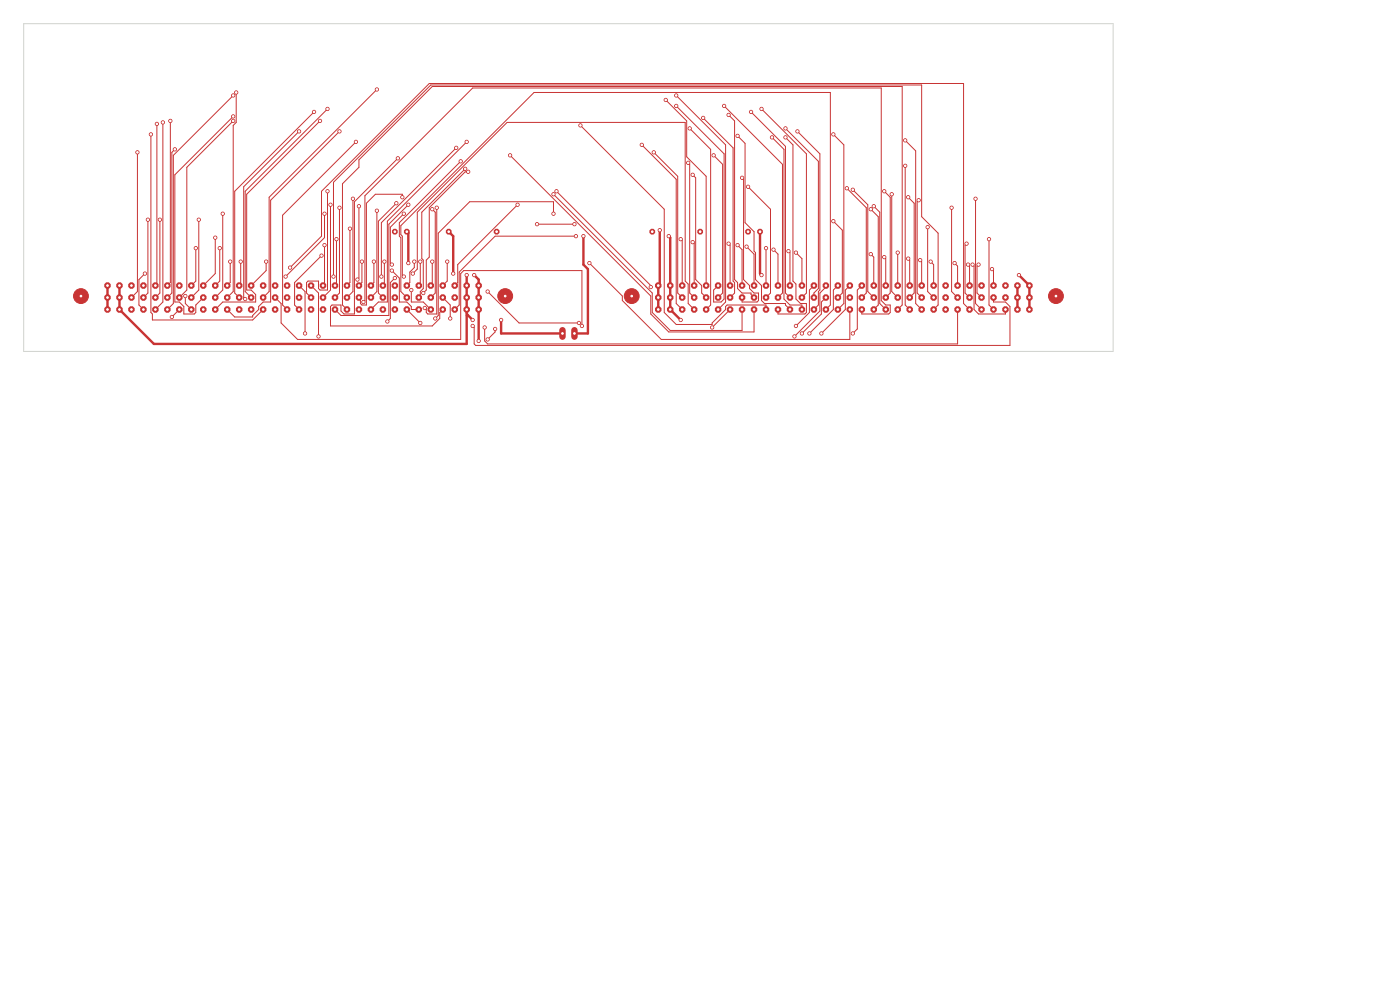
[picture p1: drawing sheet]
<svg xmlns="http://www.w3.org/2000/svg" width="297mm" height="210mm" viewBox="0 0 297 210" stroke-linecap="round" stroke-linejoin="round" font-family="sans-serif">
<g fill="#c83434">
<circle cx="83.8" cy="49.1" r=".66"/>
<circle cx="86.3" cy="49.1" r=".66"/>
</g>
<g fill="#c83434" stroke="#c83434" stroke-width=".21">
<circle cx="107.2" cy="62.8" r="1.57"/>
<circle cx="17.2" cy="62.8" r="1.57"/>
</g>
<g fill="#c83434">
<circle cx="101.5" cy="60.6" r=".74"/>
<circle cx="99" cy="60.6" r=".74"/>
<circle cx="96.5" cy="60.6" r=".74"/>
<circle cx="93.9" cy="60.6" r=".74"/>
<circle cx="91.4" cy="60.6" r=".74"/>
<circle cx="88.8" cy="60.6" r=".74"/>
<circle cx="86.3" cy="60.6" r=".74"/>
<circle cx="83.8" cy="60.6" r=".74"/>
<circle cx="81.2" cy="60.6" r=".74"/>
<circle cx="78.7" cy="60.6" r=".74"/>
<circle cx="76.1" cy="60.6" r=".74"/>
<circle cx="73.6" cy="60.6" r=".74"/>
<circle cx="71.1" cy="60.6" r=".74"/>
<circle cx="68.5" cy="60.6" r=".74"/>
<circle cx="66" cy="60.6" r=".74"/>
<circle cx="63.4" cy="60.6" r=".74"/>
<circle cx="60.9" cy="60.6" r=".74"/>
<circle cx="58.4" cy="60.6" r=".74"/>
<circle cx="55.8" cy="60.6" r=".74"/>
<circle cx="53.3" cy="60.6" r=".74"/>
<circle cx="50.7" cy="60.6" r=".74"/>
<circle cx="48.2" cy="60.6" r=".74"/>
<circle cx="45.7" cy="60.6" r=".74"/>
<circle cx="43.1" cy="60.6" r=".74"/>
<circle cx="40.6" cy="60.6" r=".74"/>
<circle cx="38" cy="60.6" r=".74"/>
<circle cx="35.5" cy="60.6" r=".74"/>
<circle cx="33" cy="60.6" r=".74"/>
<circle cx="30.4" cy="60.6" r=".74"/>
<circle cx="27.9" cy="60.6" r=".74"/>
<circle cx="25.3" cy="60.6" r=".74"/>
<circle cx="22.8" cy="60.6" r=".74"/>
<circle cx="101.5" cy="63.1" r=".74"/>
<circle cx="99" cy="63.1" r=".74"/>
<circle cx="96.5" cy="63.1" r=".74"/>
<circle cx="93.9" cy="63.1" r=".74"/>
<circle cx="91.4" cy="63.1" r=".74"/>
<circle cx="88.8" cy="63.1" r=".74"/>
<circle cx="86.3" cy="63.1" r=".74"/>
<circle cx="83.8" cy="63.1" r=".74"/>
<circle cx="81.2" cy="63.1" r=".74"/>
<circle cx="78.7" cy="63.1" r=".74"/>
<circle cx="76.1" cy="63.1" r=".74"/>
<circle cx="73.6" cy="63.1" r=".74"/>
<circle cx="71.1" cy="63.1" r=".74"/>
<circle cx="68.5" cy="63.1" r=".74"/>
<circle cx="66" cy="63.1" r=".74"/>
<circle cx="63.4" cy="63.1" r=".74"/>
<circle cx="60.9" cy="63.1" r=".74"/>
<circle cx="58.4" cy="63.1" r=".74"/>
<circle cx="55.8" cy="63.1" r=".74"/>
<circle cx="53.3" cy="63.1" r=".74"/>
<circle cx="50.7" cy="63.1" r=".74"/>
<circle cx="48.2" cy="63.1" r=".74"/>
<circle cx="45.7" cy="63.1" r=".74"/>
<circle cx="43.1" cy="63.1" r=".74"/>
<circle cx="40.6" cy="63.1" r=".74"/>
<circle cx="38" cy="63.1" r=".74"/>
<circle cx="35.5" cy="63.1" r=".74"/>
<circle cx="33" cy="63.1" r=".74"/>
<circle cx="30.4" cy="63.1" r=".74"/>
<circle cx="27.9" cy="63.1" r=".74"/>
<circle cx="25.3" cy="63.1" r=".74"/>
<circle cx="22.8" cy="63.1" r=".74"/>
<circle cx="101.5" cy="65.7" r=".74"/>
<circle cx="99" cy="65.7" r=".74"/>
<circle cx="96.5" cy="65.7" r=".74"/>
<circle cx="93.9" cy="65.7" r=".74"/>
<circle cx="91.4" cy="65.7" r=".74"/>
<circle cx="88.8" cy="65.7" r=".74"/>
<circle cx="86.3" cy="65.7" r=".74"/>
<circle cx="83.8" cy="65.7" r=".74"/>
<circle cx="81.2" cy="65.7" r=".74"/>
<circle cx="78.7" cy="65.7" r=".74"/>
<circle cx="76.1" cy="65.7" r=".74"/>
<circle cx="73.6" cy="65.7" r=".74"/>
<circle cx="71.1" cy="65.7" r=".74"/>
<circle cx="68.5" cy="65.7" r=".74"/>
<circle cx="66" cy="65.7" r=".74"/>
<circle cx="63.4" cy="65.7" r=".74"/>
<circle cx="60.9" cy="65.7" r=".74"/>
<circle cx="58.4" cy="65.7" r=".74"/>
<circle cx="55.8" cy="65.7" r=".74"/>
<circle cx="53.3" cy="65.7" r=".74"/>
<circle cx="50.7" cy="65.7" r=".74"/>
<circle cx="48.2" cy="65.7" r=".74"/>
<circle cx="45.7" cy="65.7" r=".74"/>
<circle cx="43.1" cy="65.7" r=".74"/>
<circle cx="40.6" cy="65.7" r=".74"/>
<circle cx="38" cy="65.7" r=".74"/>
<circle cx="35.5" cy="65.7" r=".74"/>
<circle cx="33" cy="65.7" r=".74"/>
<circle cx="30.4" cy="65.7" r=".74"/>
<circle cx="27.9" cy="65.7" r=".74"/>
<circle cx="25.3" cy="65.7" r=".74"/>
<circle cx="22.8" cy="65.7" r=".74"/>
<circle cx="148.5" cy="49.1" r=".66"/>
<circle cx="138.4" cy="49.1" r=".66"/>
</g>
<path d="M119.3 70v1.4M121.9 70v1.4" fill="none" stroke="#c83434" stroke-width="1.4"/>
<g fill="#c83434">
<circle cx="105.4" cy="49.1" r=".66"/>
<circle cx="95.2" cy="49.1" r=".66"/>
</g>
<g fill="#c83434" stroke="#c83434" stroke-width=".21">
<circle cx="224" cy="62.8" r="1.57"/>
<circle cx="134" cy="62.8" r="1.57"/>
</g>
<g fill="#c83434">
<circle cx="218.4" cy="60.6" r=".74"/>
<circle cx="215.8" cy="60.6" r=".74"/>
<circle cx="213.3" cy="60.6" r=".74"/>
<circle cx="210.8" cy="60.6" r=".74"/>
<circle cx="208.2" cy="60.6" r=".74"/>
<circle cx="205.7" cy="60.6" r=".74"/>
<circle cx="203.1" cy="60.6" r=".74"/>
<circle cx="200.6" cy="60.6" r=".74"/>
<circle cx="198.1" cy="60.6" r=".74"/>
<circle cx="195.5" cy="60.6" r=".74"/>
<circle cx="193" cy="60.6" r=".74"/>
<circle cx="190.4" cy="60.6" r=".74"/>
<circle cx="187.9" cy="60.6" r=".74"/>
<circle cx="185.4" cy="60.6" r=".74"/>
<circle cx="182.8" cy="60.6" r=".74"/>
<circle cx="180.3" cy="60.6" r=".74"/>
<circle cx="177.7" cy="60.6" r=".74"/>
<circle cx="175.2" cy="60.6" r=".74"/>
<circle cx="172.7" cy="60.6" r=".74"/>
<circle cx="170.1" cy="60.6" r=".74"/>
<circle cx="167.6" cy="60.6" r=".74"/>
<circle cx="165" cy="60.6" r=".74"/>
<circle cx="162.5" cy="60.6" r=".74"/>
<circle cx="160" cy="60.6" r=".74"/>
<circle cx="157.4" cy="60.6" r=".74"/>
<circle cx="154.9" cy="60.6" r=".74"/>
<circle cx="152.3" cy="60.6" r=".74"/>
<circle cx="149.8" cy="60.6" r=".74"/>
<circle cx="147.3" cy="60.6" r=".74"/>
<circle cx="144.7" cy="60.6" r=".74"/>
<circle cx="142.2" cy="60.6" r=".74"/>
<circle cx="139.6" cy="60.6" r=".74"/>
<circle cx="218.4" cy="63.1" r=".74"/>
<circle cx="215.8" cy="63.1" r=".74"/>
<circle cx="213.3" cy="63.1" r=".74"/>
<circle cx="210.8" cy="63.1" r=".74"/>
<circle cx="208.2" cy="63.1" r=".74"/>
<circle cx="205.7" cy="63.1" r=".74"/>
<circle cx="203.1" cy="63.1" r=".74"/>
<circle cx="200.6" cy="63.1" r=".74"/>
<circle cx="198.1" cy="63.1" r=".74"/>
<circle cx="195.5" cy="63.1" r=".74"/>
<circle cx="193" cy="63.1" r=".74"/>
<circle cx="190.4" cy="63.1" r=".74"/>
<circle cx="187.9" cy="63.1" r=".74"/>
<circle cx="185.4" cy="63.1" r=".74"/>
<circle cx="182.8" cy="63.1" r=".74"/>
<circle cx="180.3" cy="63.1" r=".74"/>
<circle cx="177.7" cy="63.1" r=".74"/>
<circle cx="175.2" cy="63.1" r=".74"/>
<circle cx="172.7" cy="63.1" r=".74"/>
<circle cx="170.1" cy="63.1" r=".74"/>
<circle cx="167.6" cy="63.1" r=".74"/>
<circle cx="165" cy="63.1" r=".74"/>
<circle cx="162.5" cy="63.1" r=".74"/>
<circle cx="160" cy="63.1" r=".74"/>
<circle cx="157.4" cy="63.1" r=".74"/>
<circle cx="154.9" cy="63.1" r=".74"/>
<circle cx="152.3" cy="63.1" r=".74"/>
<circle cx="149.8" cy="63.1" r=".74"/>
<circle cx="147.3" cy="63.1" r=".74"/>
<circle cx="144.7" cy="63.1" r=".74"/>
<circle cx="142.2" cy="63.1" r=".74"/>
<circle cx="139.6" cy="63.1" r=".74"/>
<circle cx="218.4" cy="65.7" r=".74"/>
<circle cx="215.8" cy="65.7" r=".74"/>
<circle cx="213.3" cy="65.7" r=".74"/>
<circle cx="210.8" cy="65.7" r=".74"/>
<circle cx="208.2" cy="65.7" r=".74"/>
<circle cx="205.7" cy="65.7" r=".74"/>
<circle cx="203.1" cy="65.7" r=".74"/>
<circle cx="200.6" cy="65.7" r=".74"/>
<circle cx="198.1" cy="65.7" r=".74"/>
<circle cx="195.5" cy="65.7" r=".74"/>
<circle cx="193" cy="65.7" r=".74"/>
<circle cx="190.4" cy="65.7" r=".74"/>
<circle cx="187.9" cy="65.7" r=".74"/>
<circle cx="185.4" cy="65.7" r=".74"/>
<circle cx="182.8" cy="65.7" r=".74"/>
<circle cx="180.3" cy="65.7" r=".74"/>
<circle cx="177.7" cy="65.7" r=".74"/>
<circle cx="175.2" cy="65.7" r=".74"/>
<circle cx="172.7" cy="65.7" r=".74"/>
<circle cx="170.1" cy="65.7" r=".74"/>
<circle cx="167.6" cy="65.7" r=".74"/>
<circle cx="165" cy="65.7" r=".74"/>
<circle cx="162.5" cy="65.7" r=".74"/>
<circle cx="160" cy="65.7" r=".74"/>
<circle cx="157.4" cy="65.7" r=".74"/>
<circle cx="154.9" cy="65.7" r=".74"/>
<circle cx="152.3" cy="65.7" r=".74"/>
<circle cx="149.8" cy="65.7" r=".74"/>
<circle cx="147.3" cy="65.7" r=".74"/>
<circle cx="144.7" cy="65.7" r=".74"/>
<circle cx="142.2" cy="65.7" r=".74"/>
<circle cx="139.6" cy="65.7" r=".74"/>
<circle cx="158.7" cy="49.1" r=".66"/>
<circle cx="161.2" cy="49.1" r=".66"/>
</g>
<g fill="#c83434" stroke="#c83434" stroke-width=".21">
<circle cx="161.6" cy="58.4" r=".34"/>
<circle cx="216.2" cy="58.4" r=".34"/>
<circle cx="140" cy="48.8" r=".34"/>
<circle cx="86.6" cy="55.8" r=".34"/>
<circle cx="100.6" cy="58.4" r=".34"/>
<circle cx="101.5" cy="72.3" r=".34"/>
<circle cx="109.8" cy="43.4" r=".34"/>
<circle cx="210.4" cy="57.1" r=".34"/>
<circle cx="94.9" cy="55.5" r=".34"/>
<circle cx="91.7" cy="55.5" r=".34"/>
<circle cx="205.4" cy="56.1" r=".34"/>
<circle cx="89.2" cy="55.5" r=".34"/>
<circle cx="87.9" cy="55.5" r=".34"/>
<circle cx="202.5" cy="55.8" r=".34"/>
<circle cx="81.5" cy="55.5" r=".34"/>
<circle cx="197.4" cy="55.5" r=".34"/>
<circle cx="195.2" cy="55.2" r=".34"/>
<circle cx="79.3" cy="55.5" r=".34"/>
<circle cx="192.7" cy="54.9" r=".34"/>
<circle cx="76.8" cy="55.5" r=".34"/>
<circle cx="121.9" cy="47.6" r=".34"/>
<circle cx="190.4" cy="53.6" r=".34"/>
<circle cx="74.2" cy="48.5" r=".34"/>
<circle cx="113.9" cy="47.6" r=".34"/>
<circle cx="71.4" cy="50.7" r=".34"/>
<circle cx="187.6" cy="54.5" r=".34"/>
<circle cx="184.7" cy="53.9" r=".34"/>
<circle cx="68.8" cy="52" r=".34"/>
<circle cx="180.9" cy="70.7" r=".34"/>
<circle cx="67.6" cy="71.4" r=".34"/>
<circle cx="174.3" cy="70.7" r=".34"/>
<circle cx="64.7" cy="70.7" r=".34"/>
<circle cx="171.7" cy="70.7" r=".34"/>
<circle cx="168.5" cy="71.4" r=".34"/>
<circle cx="168.9" cy="69.1" r=".34"/>
<circle cx="168.9" cy="53.6" r=".34"/>
<circle cx="56.5" cy="55.5" r=".34"/>
<circle cx="167.3" cy="53.3" r=".34"/>
<circle cx="51.1" cy="55.5" r=".34"/>
<circle cx="48.8" cy="55.5" r=".34"/>
<circle cx="164.1" cy="53" r=".34"/>
<circle cx="46.6" cy="52.6" r=".34"/>
<circle cx="162.5" cy="52.6" r=".34"/>
<circle cx="45.7" cy="50.4" r=".34"/>
<circle cx="158.4" cy="52.3" r=".34"/>
<circle cx="156.5" cy="52" r=".34"/>
<circle cx="41.5" cy="52.6" r=".34"/>
<circle cx="154.6" cy="51.7" r=".34"/>
<circle cx="143.5" cy="22.5" r=".34"/>
<circle cx="36.1" cy="25.6" r=".34"/>
<circle cx="141.2" cy="21.2" r=".34"/>
<circle cx="33.3" cy="26.3" r=".34"/>
<circle cx="85.7" cy="45.3" r=".34"/>
<circle cx="83.1" cy="56.1" r=".34"/>
<circle cx="146.9" cy="51.4" r=".34"/>
<circle cx="144.4" cy="50.7" r=".34"/>
<circle cx="122.8" cy="68.5" r=".34"/>
<circle cx="103.4" cy="61.8" r=".34"/>
<circle cx="95.5" cy="67.6" r=".34"/>
<circle cx="100.3" cy="69.1" r=".34"/>
<circle cx="91.7" cy="44.4" r=".34"/>
<circle cx="207.6" cy="56.1" r=".34"/>
<circle cx="205" cy="51.7" r=".34"/>
<circle cx="98.7" cy="35.8" r=".34"/>
<circle cx="97.7" cy="34.2" r=".34"/>
<circle cx="201.9" cy="44.1" r=".34"/>
<circle cx="196.8" cy="48.2" r=".34"/>
<circle cx="84.1" cy="43.1" r=".34"/>
<circle cx="194.9" cy="42.5" r=".34"/>
<circle cx="80" cy="44.7" r=".34"/>
<circle cx="85.4" cy="41.8" r=".34"/>
<circle cx="192.7" cy="41.8" r=".34"/>
<circle cx="189.2" cy="41.2" r=".34"/>
<circle cx="74.9" cy="42.2" r=".34"/>
<circle cx="187.6" cy="40.6" r=".34"/>
<circle cx="72" cy="44.1" r=".34"/>
<circle cx="180.9" cy="40.3" r=".34"/>
<circle cx="70.1" cy="43.4" r=".34"/>
<circle cx="179.6" cy="39.9" r=".34"/>
<circle cx="69.5" cy="40.6" r=".34"/>
<circle cx="118.1" cy="40.6" r=".34"/>
<circle cx="76.1" cy="43.7" r=".34"/>
<circle cx="75.8" cy="59.3" r=".34"/>
<circle cx="138.1" cy="60.9" r=".34"/>
<circle cx="176.8" cy="46.9" r=".34"/>
<circle cx="92.3" cy="67.6" r=".34"/>
<circle cx="117.4" cy="45.3" r=".34"/>
<circle cx="170.1" cy="70.7" r=".34"/>
<circle cx="123.5" cy="69.1" r=".34"/>
<circle cx="80" cy="19" r=".34"/>
<circle cx="166.6" cy="27.2" r=".34"/>
<circle cx="69.5" cy="23.1" r=".34"/>
<circle cx="161.6" cy="23.1" r=".34"/>
<circle cx="66.6" cy="23.7" r=".34"/>
<circle cx="159.3" cy="23.7" r=".34"/>
<circle cx="153.6" cy="22.5" r=".34"/>
<circle cx="50.1" cy="19.6" r=".34"/>
<circle cx="47.3" cy="45.3" r=".34"/>
<circle cx="158.7" cy="39.6" r=".34"/>
<circle cx="49.5" cy="24.7" r=".34"/>
<circle cx="154.6" cy="24.4" r=".34"/>
<circle cx="157.4" cy="37.7" r=".34"/>
<circle cx="42.2" cy="46.6" r=".34"/>
<circle cx="49.5" cy="25.6" r=".34"/>
<circle cx="149.2" cy="25" r=".34"/>
<circle cx="37.1" cy="31.7" r=".34"/>
<circle cx="151.4" cy="33" r=".34"/>
<circle cx="33.9" cy="46.6" r=".34"/>
<circle cx="146.9" cy="37.1" r=".34"/>
<circle cx="146" cy="34.5" r=".34"/>
<circle cx="31.4" cy="46.6" r=".34"/>
<circle cx="138.7" cy="32.3" r=".34"/>
<circle cx="29.2" cy="32.3" r=".34"/>
<circle cx="206.3" cy="56.1" r=".34"/>
<circle cx="122.2" cy="50.1" r=".34"/>
<circle cx="209.8" cy="50.7" r=".34"/>
<circle cx="84.4" cy="33.6" r=".34"/>
<circle cx="87.3" cy="61.5" r=".34"/>
<circle cx="207" cy="42.2" r=".34"/>
<circle cx="96.8" cy="31.4" r=".34"/>
<circle cx="80.9" cy="58.7" r=".34"/>
<circle cx="61.5" cy="56.8" r=".34"/>
<circle cx="83.1" cy="57.4" r=".34"/>
<circle cx="89.2" cy="68.5" r=".34"/>
<circle cx="102.8" cy="69.5" r=".34"/>
<circle cx="70.7" cy="58.7" r=".34"/>
<circle cx="192" cy="29.8" r=".34"/>
<circle cx="99" cy="30.1" r=".34"/>
<circle cx="89.8" cy="62.2" r=".34"/>
<circle cx="99.3" cy="36.4" r=".34"/>
<circle cx="192" cy="35.2" r=".34"/>
<circle cx="86.6" cy="43.4" r=".34"/>
<circle cx="185.4" cy="43.7" r=".34"/>
<circle cx="90.1" cy="65.3" r=".34"/>
<circle cx="92.7" cy="44.1" r=".34"/>
<circle cx="184.7" cy="44.4" r=".34"/>
<circle cx="77.1" cy="64.1" r=".34"/>
<circle cx="125" cy="55.8" r=".34"/>
<circle cx="68.2" cy="54.2" r=".34"/>
<circle cx="176.8" cy="28.5" r=".34"/>
<circle cx="75.5" cy="30.1" r=".34"/>
<circle cx="85.7" cy="58.7" r=".34"/>
<circle cx="83.8" cy="59" r=".34"/>
<circle cx="82.2" cy="68.2" r=".34"/>
<circle cx="169.2" cy="27.9" r=".34"/>
<circle cx="32" cy="28.5" r=".34"/>
<circle cx="163.8" cy="29.1" r=".34"/>
<circle cx="156.5" cy="28.8" r=".34"/>
<circle cx="52" cy="63.4" r=".34"/>
<circle cx="63.4" cy="27.9" r=".34"/>
<circle cx="72" cy="27.9" r=".34"/>
<circle cx="166.6" cy="29.1" r=".34"/>
<circle cx="67.9" cy="25.6" r=".34"/>
<circle cx="123.1" cy="26.6" r=".34"/>
<circle cx="108.2" cy="33" r=".34"/>
<circle cx="60.6" cy="58.7" r=".34"/>
<circle cx="117.4" cy="41.2" r=".34"/>
<circle cx="39.3" cy="62.8" r=".34"/>
<circle cx="68.8" cy="45.3" r=".34"/>
<circle cx="151.1" cy="69.5" r=".34"/>
<circle cx="36.5" cy="67.2" r=".34"/>
<circle cx="103.4" cy="72" r=".34"/>
<circle cx="105" cy="69.8" r=".34"/>
<circle cx="143.5" cy="20.3" r=".34"/>
<circle cx="49.5" cy="20.3" r=".34"/>
<circle cx="146.3" cy="27.2" r=".34"/>
<circle cx="34.6" cy="26" r=".34"/>
<circle cx="87.6" cy="58" r=".34"/>
<circle cx="30.7" cy="58" r=".34"/>
<circle cx="136.2" cy="30.7" r=".34"/>
<circle cx="99" cy="58.4" r=".34"/>
<circle cx="100.3" cy="67.9" r=".34"/>
<circle cx="106.3" cy="67.9" r=".34"/>
<circle cx="96.1" cy="58" r=".34"/>
<circle cx="141.9" cy="50.1" r=".34"/>
<circle cx="144.4" cy="67.9" r=".34"/>
<circle cx="123.8" cy="50.1" r=".34"/>
</g>
<g fill="none" stroke="#c83434" stroke-width=".51">
<path d="M86.3 49.1l.3 .4v6.3M95.2 49.1l.9 1v7.9M99 58.4v8.2l1.3 1.3M100.6 58.4l.9 .9v13M123.8 50.1v6l.9 1v13.6h-2.8M140 48.8v11.5l-.4 .3v5.1M141.9 50.1l.3 .3v15.3l2.2 2.2M161.2 49.1v8.9l.4 .4M216.2 58.4l2.2 2.2v5.1M22.8 60.6v5.1M25.3 60.6v5.1l7.3 7.3h66.4v-6.1l.2-.1M106.3 67.9v2.8h13"/>
<path d="M215.8 60.6v5.1"/>
</g>
<g fill="none" stroke="#c83434" stroke-width=".21">
<path d="M50.1 19.6v6.4l-.6 .6v35.2l-1.3 1.3M80 19l-22.9 22.8v20l-1.3 1.3M29.2 32.3v29.5l-1.3 1.3M32 28.5v37.8l.3 .3v1.3h21.3l2.2-2.2M33.3 26.3v34l-.3 .3M34.6 26v38.1l-1.6 1.6M36.1 25.7v34.2l-.6 .7M37.1 31.7l-.6 .6v29.9l-1 .9M49.5 24.7l-12.4 12.4v27h.9l1 .9v1.6h2.2l.3-.3v-1.6l1.6-1.6M49.5 25.7l-9.9 9.8v26l-1.6 1.6M49.5 20.3l-12.7 12.7v31.4l-1.3 1.3M63.4 27.9l-11.7 11.7v23.5l.3 .3"/>
<path d="M66.6 23.7l-16.8 16.9v21.6l.9 .9M67.9 25.7l-15.6 15.5v20.3h1l.9 1v1.6h-6.9l-1.6 1.6M69.5 23.1l-17.5 17.5v21.2l1.3 1.3M72 27.9l-14.6 14.6v21.6h-1.6l-.9 .9v.7l-1.3 1.2v.3h-3.8l-1.6-1.5M75.5 30.1l-15.5 15.6v19l.9 1M84.4 33.6l-9.2 9.2v23.8h-2.2l-.7-.6v-1.3h-1.9l-.3 .3v4.1h21.6l1.6-1.5v-1.3l.6-.6M96.8 31.4l-15.9 15.8v11.5M97.7 34.2l-13 13v2.9l.3 .3v11.4l1.3 1.3M98.7 35.8l-9.2 9.2v9.9l.3 .3v6l-.6 .6v1l-.4 .3M99 30.1l-16.8 16.8v17.2h-1.9l-1.6 1.6M99.3 36.4h-.6l-7.6 7.7v10.4l-.7 .7v6.3l-.6 .7M108.2 33l29.9 29.8v3.8l3.8 3.8h18.1v-4.7"/>
<path d="M123.1 26.6l17.8 17.8v21.9l2.6 2.5h7.6v-.3l2.8-2.8v-.7l.4-.3h8.2v1M136.2 30.7l7.3 7.3v26.4l1.2 1.3M138.7 32.3l5.1 5.1v24.8l.9 .9M141.2 21.2l4.5 4.5v7.6l4.1 4.1v23.2M143.5 22.5l10.1 10.1v30.8l-.6 .7h-1.6v-2.6l.9-.9M143.5 20.3l10.4 10.4v33.4l-1.6 1.6M146 34.5l.3 .4v27.3l1 .9M146.3 27.2l4.5 4.5v33l-1 1M146.9 37.1l.7 .6v21.6l1.3 1.3v1.6l.9 .9M149.2 25l6.3 6.4v28.2l.3 .3v2.3l-.9 .9M151.4 33l1.9 1.9v27.3l-1 .9M153.6 22.5l12.4 12.4v27.3l-1 .9"/>
<path d="M154.6 24.4l1.2 1.3v33.6l.7 .6v1.3l.9 1h1.9v.3l.7 .6M156.5 28.8l1.6 1.6v16.8l1.9 1.9v4.2l.3 .3v5.7l1.3 1.3v3.2l.6 .6h4.4v.3l1 1M157.4 37.7l.3 .3v21.3l1.3 1.3v.6l1 1h.9v1.6l-.3 .3h-3.2v-1M158.7 39.6l4.8 4.8v17.8l-1 .9M159.3 23.7l7.3 7.3v31.2l1 .9M161.6 23.1l9.5 9.5v29.6l-1 .9M163.8 29.1l2.5 2.6v31.7l1.3 1.3h2.5v1M166.6 29.1l1.6 1.6v28.9l.7 .7v3.1l.9 1h1.3v1.9l-.3 .3h-5.8v-.9M166.6 27.2l7 7v27l-.9 1v.9M169.2 27.9l4.7 4.7v28.9l-.3 .3v2.9l-.9 1M176.8 28.5l2.2 2.2v33.7l-1.3 1.3M179.6 39.9l4.2 4.2v18.1l-1 .9"/>
<path d="M192 35.2v29.5l1 1M192 29.8l2.3 2.2v32.4l1.2 1.3M30.7 58l-1.2 1.3v5.4l.9 1M31.4 46.6v15.6l-1 .9M33.9 46.6v15.6l-.9 .9M41.5 52.6v7l-.9 1M42.2 46.6v14.9l-1.6 1.6M45.7 50.4v7.6l-2.6 2.6M46.6 52.6v7l-.9 1M47.3 45.3v16.2l-1.6 1.6M48.8 55.5v4.4l-.6 .7M51.1 55.5v4.8l-.4 .3"/>
<path d="M56.5 55.5v1.9l-3.2 3.2M61.5 56.8l6.7-6.7v-9.5l22.9-22.9h113.3v46.7l1.3 1.3M68.2 54.2l-5.7 5.7v4.8l.9 1M68.8 52v8.3l-.3 .3M68.8 45.3v5.1l-8.2 8.3M69.5 40.6v20.9h-1.6l-.3-.3v-1.6h-2.3l-.3 .3v2.3l1 .9M70.1 43.4v18.1l-1.6 1.6M70.7 58.7v-20l20.7-20.7h104.1v28l3.5 3.5v15.2l-.9 1M71.4 50.7v9.6l-.3 .3M72 44.1v18.1l-.9 .9M74.2 48.5v11.4l-.6 .7M74.9 42.2v19.6l-1.3 1.3"/>
<path d="M76.1 43.7v15.3l-.3 .3M76.8 55.5v4.4l-.7 .7M79.3 55.5v4.4l-.6 .7M80 44.7v17.1l-1.3 1.3M81.5 55.5v4.8l-.3 .3M83.1 57.4l1.6 1.6v5.1h1.6l1 .9v.7h1.5M83.8 59l-1 .9v7.7l-.6 .6M84.1 43.1l-3.8 3.8v15.3l.9 .9M85.4 41.8v-.6h-5.8l-1.9 1.9v21.6h-.9l-.3-.3v-1l-.4-.3M85.7 58.7l-.3-.3v-8.3l-.4-.3v-1.9l28.3-28.3h62.9v45.1l-1 1M85.7 45.3l-2.9 2.9v7.6l.3 .3M86.6 43.4l-4.1 4.2v19.3h-10.2l-1.2-1.2"/>
<path d="M87.6 58l.9-.9v-12.1l19.1-19h37.8v33.6l.6 .7v4.1l1.3 1.3M87.9 55.5v1.3l-1 .9v2.2l-.6 .7M89.2 55.5v4.8l-.4 .3M91.7 44.4l.6 .6v17.2l-.9 .9M91.7 55.5v4.8l-.3 .3M92.7 44.1v22.5h-1.9l-.4-.3v-.6l-.3-.4M94.9 55.5v4.1l-1 1M109.8 43.4l-12.7 12.7v3.8l-.6 .7M113.9 47.6h8M117.4 41.2l21 21v4.1l3.8 3.8h15.2v-4.4M117.4 45.3v-2.5h-17.8l-6.6 6.7v17.4l-.7 .7M118.1 40.6l20 20v.3"/>
<path d="M122.2 50.1h-17.2l-7.6 7.6v7l-.9 1M125 55.8l7 7v1l8.3 8.2h40v-6.3M144.4 50.7l.3 .4v9.5M146.9 51.4l.4 .3v8.9M154.6 51.7l.3 .3v8.6M156.5 52l.9 1v7.6M158.4 52.3l1.6 1.6v6.7M162.5 52.6v8M164.1 53l.9 .9v6.7M167.3 53.3l.3 .3v7M168.9 53.6l1.2 1.3v5.7M176.8 46.9l1.9 1.9v13.4l-1 .9"/>
<path d="M180.9 40.3l3.2 3.1v18.4l1.3 1.3M184.7 53.9l.7 .6v6.1M184.7 44.4l1.6 1.6v18.7l-.9 1M185.4 43.7l1.2 1.3v19.4l1.3 1.3M187.6 54.5l.3 .4v5.7M187.6 40.6l1.3 1.2v20.4l-1 .9M189.2 41.2v20.6l1.2 1.3M190.4 53.6v7M192.7 54.9l.3 .3v5.4M192.7 41.8l1.2 1.3v19.1l-.9 .9M194.9 42.5l-.3 .3v19.4l.9 .9M195.2 55.2l.3 .3v5.1"/>
<path d="M196.8 48.2v13.6l1.3 1.3M197.4 55.5l.7 .6v4.5M201.9 44.1v17.7l1.2 1.3M202.5 55.8l.6 .6v4.2M205 51.7l-.3 .3v10.2l1 .9M205.4 56.1l.3 .3v4.2M206.3 56.1l.3 .3v9.3l1 .9h5.7v-.9M207 42.2v22.2l1.2 1.3M207.6 56.1l-.3 .3v5.8l.9 .9M209.8 50.7v14l1 1M210.4 57.1l.4 .3v3.2M38 65.7l-1.5 1.5"/>
<path d="M39.3 62.8v1.6l1.3 1.3M58.4 63.1l1.2 1.3v4.1l3.5 3.5h34.6v-14l.7-.6h25.1v11.7M63.4 60.6l1.3 1.2v8.9M66 60.6l1.6 1.6v9.2M73.6 65.7l-.9-1v-25.7l3.4-3.5v-1.6l15.6-15.6h99.7v46.4l-1 1M77.1 64.1l.3-.3v-22.3l22.9-22.8h86.7v45.1l.9 .9h1v1.6l-.4 .3h-5.7v-.9M86.3 65.7l2.9 2.8M87.3 61.5v2.6h2.5l1.6 1.6M93.9 63.1l1.6 1.6v2.9M103.5 61.8l6.6 6.7h12.7M105 69.8v.6l-1.5 1.6M154.9 65.7l-3.8 3.8"/>
<path d="M172.7 60.6l-1 .9v4.8l-2.8 2.8M175.2 63.1l-.9 1v2.5l-4.2 4.1M175.2 60.6v.3l-1.3 1.3v3.8l-5.4 5.4M177.7 60.6l-.9 .9v4.2l-5.1 5M180.3 60.6l-1 .9v4.2l-5 5M182.8 60.6l-.9 .9v8.3l-1 .9M203.1 65.7v7.3h-99.6l-.7-.7v-2.8M210.8 63.1v1h2.5l1 .9v8.3h-113.4l-.3-.3v-3.5l-.3-.4"/>
</g>
<path d="M5 5h231.1v69.5h-231.1z" fill="none" stroke="#d0d2cd" stroke-width=".21"/>
<g fill="#fff" stroke="#fff" stroke-width=".21">
<circle cx="161.6" cy="58.4" r=".17"/>
<circle cx="216.2" cy="58.4" r=".17"/>
<circle cx="140" cy="48.8" r=".17"/>
<circle cx="86.6" cy="55.8" r=".17"/>
<circle cx="100.6" cy="58.4" r=".17"/>
<circle cx="101.5" cy="72.3" r=".17"/>
<circle cx="109.8" cy="43.4" r=".17"/>
<circle cx="210.4" cy="57.1" r=".17"/>
<circle cx="94.9" cy="55.5" r=".17"/>
<circle cx="91.7" cy="55.5" r=".17"/>
<circle cx="205.4" cy="56.1" r=".17"/>
<circle cx="89.2" cy="55.5" r=".17"/>
<circle cx="87.9" cy="55.5" r=".17"/>
<circle cx="202.5" cy="55.8" r=".17"/>
<circle cx="81.5" cy="55.5" r=".17"/>
<circle cx="197.4" cy="55.5" r=".17"/>
<circle cx="195.2" cy="55.2" r=".17"/>
<circle cx="79.3" cy="55.5" r=".17"/>
<circle cx="192.7" cy="54.9" r=".17"/>
<circle cx="76.8" cy="55.5" r=".17"/>
<circle cx="121.9" cy="47.6" r=".17"/>
<circle cx="190.4" cy="53.6" r=".17"/>
<circle cx="74.2" cy="48.5" r=".17"/>
<circle cx="113.9" cy="47.6" r=".17"/>
<circle cx="71.4" cy="50.7" r=".17"/>
<circle cx="187.6" cy="54.5" r=".17"/>
<circle cx="184.7" cy="53.9" r=".17"/>
<circle cx="68.8" cy="52" r=".17"/>
<circle cx="180.9" cy="70.7" r=".17"/>
<circle cx="67.6" cy="71.4" r=".17"/>
<circle cx="174.3" cy="70.7" r=".17"/>
<circle cx="64.7" cy="70.7" r=".17"/>
<circle cx="171.7" cy="70.7" r=".17"/>
<circle cx="168.5" cy="71.4" r=".17"/>
<circle cx="168.9" cy="69.1" r=".17"/>
<circle cx="168.9" cy="53.6" r=".17"/>
<circle cx="56.5" cy="55.5" r=".17"/>
<circle cx="167.3" cy="53.3" r=".17"/>
<circle cx="51.1" cy="55.5" r=".17"/>
<circle cx="48.8" cy="55.5" r=".17"/>
<circle cx="164.1" cy="53" r=".17"/>
<circle cx="46.6" cy="52.6" r=".17"/>
<circle cx="162.5" cy="52.6" r=".17"/>
<circle cx="45.7" cy="50.4" r=".17"/>
<circle cx="158.4" cy="52.3" r=".17"/>
<circle cx="156.5" cy="52" r=".17"/>
<circle cx="41.5" cy="52.6" r=".17"/>
<circle cx="154.6" cy="51.7" r=".17"/>
<circle cx="143.5" cy="22.5" r=".17"/>
<circle cx="36.1" cy="25.6" r=".17"/>
<circle cx="141.2" cy="21.2" r=".17"/>
<circle cx="33.3" cy="26.3" r=".17"/>
<circle cx="85.7" cy="45.3" r=".17"/>
<circle cx="83.1" cy="56.1" r=".17"/>
<circle cx="146.9" cy="51.4" r=".17"/>
<circle cx="144.4" cy="50.7" r=".17"/>
<circle cx="122.8" cy="68.5" r=".17"/>
<circle cx="103.4" cy="61.8" r=".17"/>
<circle cx="95.5" cy="67.6" r=".17"/>
<circle cx="100.3" cy="69.1" r=".17"/>
<circle cx="91.7" cy="44.4" r=".17"/>
<circle cx="207.6" cy="56.1" r=".17"/>
<circle cx="205" cy="51.7" r=".17"/>
<circle cx="98.7" cy="35.8" r=".17"/>
<circle cx="97.7" cy="34.2" r=".17"/>
<circle cx="201.9" cy="44.1" r=".17"/>
<circle cx="196.8" cy="48.2" r=".17"/>
<circle cx="84.1" cy="43.1" r=".17"/>
<circle cx="194.9" cy="42.5" r=".17"/>
<circle cx="80" cy="44.7" r=".17"/>
<circle cx="85.4" cy="41.8" r=".17"/>
<circle cx="192.7" cy="41.8" r=".17"/>
<circle cx="189.2" cy="41.2" r=".17"/>
<circle cx="74.9" cy="42.2" r=".17"/>
<circle cx="187.6" cy="40.6" r=".17"/>
<circle cx="72" cy="44.1" r=".17"/>
<circle cx="180.9" cy="40.3" r=".17"/>
<circle cx="70.1" cy="43.4" r=".17"/>
<circle cx="179.6" cy="39.9" r=".17"/>
<circle cx="69.5" cy="40.6" r=".17"/>
<circle cx="118.1" cy="40.6" r=".17"/>
<circle cx="76.1" cy="43.7" r=".17"/>
<circle cx="75.8" cy="59.3" r=".17"/>
<circle cx="138.1" cy="60.9" r=".17"/>
<circle cx="176.8" cy="46.9" r=".17"/>
<circle cx="92.3" cy="67.6" r=".17"/>
<circle cx="117.4" cy="45.3" r=".17"/>
<circle cx="170.1" cy="70.7" r=".17"/>
<circle cx="123.5" cy="69.1" r=".17"/>
<circle cx="80" cy="19" r=".17"/>
<circle cx="166.6" cy="27.2" r=".17"/>
<circle cx="69.5" cy="23.1" r=".17"/>
<circle cx="161.6" cy="23.1" r=".17"/>
<circle cx="66.6" cy="23.7" r=".17"/>
<circle cx="159.3" cy="23.7" r=".17"/>
<circle cx="153.6" cy="22.5" r=".17"/>
<circle cx="50.1" cy="19.6" r=".17"/>
<circle cx="47.3" cy="45.3" r=".17"/>
<circle cx="158.7" cy="39.6" r=".17"/>
<circle cx="49.5" cy="24.7" r=".17"/>
<circle cx="154.6" cy="24.4" r=".17"/>
<circle cx="157.4" cy="37.7" r=".17"/>
<circle cx="42.2" cy="46.6" r=".17"/>
<circle cx="49.5" cy="25.6" r=".17"/>
<circle cx="149.2" cy="25" r=".17"/>
<circle cx="37.1" cy="31.7" r=".17"/>
<circle cx="151.4" cy="33" r=".17"/>
<circle cx="33.9" cy="46.6" r=".17"/>
<circle cx="146.9" cy="37.1" r=".17"/>
<circle cx="146" cy="34.5" r=".17"/>
<circle cx="31.4" cy="46.6" r=".17"/>
<circle cx="138.7" cy="32.3" r=".17"/>
<circle cx="29.2" cy="32.3" r=".17"/>
<circle cx="206.3" cy="56.1" r=".17"/>
<circle cx="122.2" cy="50.1" r=".17"/>
<circle cx="209.8" cy="50.7" r=".17"/>
<circle cx="84.4" cy="33.6" r=".17"/>
<circle cx="87.3" cy="61.5" r=".17"/>
<circle cx="207" cy="42.2" r=".17"/>
<circle cx="96.8" cy="31.4" r=".17"/>
<circle cx="80.9" cy="58.7" r=".17"/>
<circle cx="61.5" cy="56.8" r=".17"/>
<circle cx="83.1" cy="57.4" r=".17"/>
<circle cx="89.2" cy="68.5" r=".17"/>
<circle cx="102.8" cy="69.5" r=".17"/>
<circle cx="70.7" cy="58.7" r=".17"/>
<circle cx="192" cy="29.8" r=".17"/>
<circle cx="99" cy="30.1" r=".17"/>
<circle cx="89.8" cy="62.2" r=".17"/>
<circle cx="99.3" cy="36.4" r=".17"/>
<circle cx="192" cy="35.2" r=".17"/>
<circle cx="86.6" cy="43.4" r=".17"/>
<circle cx="185.4" cy="43.7" r=".17"/>
<circle cx="90.1" cy="65.3" r=".17"/>
<circle cx="92.7" cy="44.1" r=".17"/>
<circle cx="184.7" cy="44.4" r=".17"/>
<circle cx="77.1" cy="64.1" r=".17"/>
<circle cx="125" cy="55.8" r=".17"/>
<circle cx="68.2" cy="54.2" r=".17"/>
<circle cx="176.8" cy="28.5" r=".17"/>
<circle cx="75.5" cy="30.1" r=".17"/>
<circle cx="85.7" cy="58.7" r=".17"/>
<circle cx="83.8" cy="59" r=".17"/>
<circle cx="82.2" cy="68.2" r=".17"/>
<circle cx="169.2" cy="27.9" r=".17"/>
<circle cx="32" cy="28.5" r=".17"/>
<circle cx="163.8" cy="29.1" r=".17"/>
<circle cx="156.5" cy="28.8" r=".17"/>
<circle cx="52" cy="63.4" r=".17"/>
<circle cx="63.4" cy="27.9" r=".17"/>
<circle cx="72" cy="27.9" r=".17"/>
<circle cx="166.6" cy="29.1" r=".17"/>
<circle cx="67.9" cy="25.6" r=".17"/>
<circle cx="123.1" cy="26.6" r=".17"/>
<circle cx="108.2" cy="33" r=".17"/>
<circle cx="60.6" cy="58.7" r=".17"/>
<circle cx="117.4" cy="41.2" r=".17"/>
<circle cx="39.3" cy="62.8" r=".17"/>
<circle cx="68.8" cy="45.3" r=".17"/>
<circle cx="151.1" cy="69.5" r=".17"/>
<circle cx="36.5" cy="67.2" r=".17"/>
<circle cx="103.4" cy="72" r=".17"/>
<circle cx="105" cy="69.8" r=".17"/>
<circle cx="143.5" cy="20.3" r=".17"/>
<circle cx="49.5" cy="20.3" r=".17"/>
<circle cx="146.3" cy="27.2" r=".17"/>
<circle cx="34.6" cy="26" r=".17"/>
<circle cx="87.6" cy="58" r=".17"/>
<circle cx="30.7" cy="58" r=".17"/>
<circle cx="136.2" cy="30.7" r=".17"/>
<circle cx="99" cy="58.4" r=".17"/>
<circle cx="100.3" cy="67.9" r=".17"/>
<circle cx="106.3" cy="67.9" r=".17"/>
<circle cx="96.1" cy="58" r=".17"/>
<circle cx="141.9" cy="50.1" r=".17"/>
<circle cx="144.4" cy="67.9" r=".17"/>
<circle cx="123.8" cy="50.1" r=".17"/>
<circle cx="83.8" cy="49.1" r=".18"/>
<circle cx="86.3" cy="49.1" r=".18"/>
<circle cx="107.2" cy="62.8" r=".18"/>
<circle cx="17.2" cy="62.8" r=".17"/>
<circle cx="101.5" cy="60.6" r=".18"/>
<circle cx="99" cy="60.6" r=".18"/>
<circle cx="96.5" cy="60.6" r=".18"/>
<circle cx="93.9" cy="60.6" r=".18"/>
<circle cx="91.4" cy="60.6" r=".18"/>
<circle cx="88.8" cy="60.6" r=".18"/>
<circle cx="86.3" cy="60.6" r=".18"/>
<circle cx="83.8" cy="60.6" r=".18"/>
<circle cx="81.2" cy="60.6" r=".18"/>
<circle cx="78.7" cy="60.6" r=".18"/>
<circle cx="76.1" cy="60.6" r=".18"/>
<circle cx="73.6" cy="60.6" r=".18"/>
<circle cx="71.1" cy="60.6" r=".18"/>
<circle cx="68.5" cy="60.6" r=".18"/>
<circle cx="66" cy="60.6" r=".18"/>
<circle cx="63.4" cy="60.6" r=".18"/>
<circle cx="60.9" cy="60.6" r=".18"/>
<circle cx="58.4" cy="60.6" r=".18"/>
<circle cx="55.8" cy="60.6" r=".18"/>
<circle cx="53.3" cy="60.6" r=".18"/>
<circle cx="50.7" cy="60.6" r=".18"/>
<circle cx="48.2" cy="60.6" r=".18"/>
<circle cx="45.7" cy="60.6" r=".18"/>
<circle cx="43.1" cy="60.6" r=".18"/>
<circle cx="40.6" cy="60.6" r=".18"/>
<circle cx="38" cy="60.6" r=".18"/>
<circle cx="35.5" cy="60.6" r=".18"/>
<circle cx="33" cy="60.6" r=".18"/>
<circle cx="30.4" cy="60.6" r=".18"/>
<circle cx="27.9" cy="60.6" r=".18"/>
<circle cx="25.3" cy="60.6" r=".17"/>
<circle cx="22.8" cy="60.6" r=".17"/>
<circle cx="101.5" cy="63.1" r=".18"/>
<circle cx="99" cy="63.1" r=".18"/>
<circle cx="96.5" cy="63.1" r=".18"/>
<circle cx="93.9" cy="63.1" r=".18"/>
<circle cx="91.4" cy="63.1" r=".18"/>
<circle cx="88.8" cy="63.1" r=".18"/>
<circle cx="86.3" cy="63.1" r=".18"/>
<circle cx="83.8" cy="63.1" r=".18"/>
<circle cx="81.2" cy="63.1" r=".18"/>
<circle cx="78.7" cy="63.1" r=".18"/>
<circle cx="76.1" cy="63.1" r=".18"/>
<circle cx="73.6" cy="63.1" r=".18"/>
<circle cx="71.1" cy="63.1" r=".18"/>
<circle cx="68.5" cy="63.1" r=".18"/>
<circle cx="66" cy="63.1" r=".18"/>
<circle cx="63.4" cy="63.1" r=".18"/>
<circle cx="60.9" cy="63.1" r=".18"/>
<circle cx="58.4" cy="63.1" r=".18"/>
<circle cx="55.8" cy="63.1" r=".18"/>
<circle cx="53.3" cy="63.1" r=".18"/>
<circle cx="50.7" cy="63.1" r=".18"/>
<circle cx="48.2" cy="63.1" r=".18"/>
<circle cx="45.7" cy="63.1" r=".18"/>
<circle cx="43.1" cy="63.1" r=".18"/>
<circle cx="40.6" cy="63.1" r=".18"/>
<circle cx="38" cy="63.1" r=".18"/>
<circle cx="35.5" cy="63.1" r=".18"/>
<circle cx="33" cy="63.1" r=".18"/>
<circle cx="30.4" cy="63.1" r=".18"/>
<circle cx="27.9" cy="63.1" r=".18"/>
<circle cx="25.3" cy="63.1" r=".17"/>
<circle cx="22.8" cy="63.1" r=".17"/>
<circle cx="101.5" cy="65.7" r=".18"/>
<circle cx="99" cy="65.7" r=".18"/>
<circle cx="96.5" cy="65.7" r=".18"/>
<circle cx="93.9" cy="65.7" r=".18"/>
<circle cx="91.4" cy="65.7" r=".18"/>
<circle cx="88.8" cy="65.7" r=".18"/>
<circle cx="86.3" cy="65.7" r=".18"/>
<circle cx="83.8" cy="65.7" r=".18"/>
<circle cx="81.2" cy="65.7" r=".18"/>
<circle cx="78.7" cy="65.7" r=".18"/>
<circle cx="76.1" cy="65.7" r=".18"/>
<circle cx="73.6" cy="65.7" r=".18"/>
<circle cx="71.1" cy="65.7" r=".18"/>
<circle cx="68.5" cy="65.7" r=".18"/>
<circle cx="66" cy="65.7" r=".18"/>
<circle cx="63.4" cy="65.7" r=".18"/>
<circle cx="60.9" cy="65.7" r=".18"/>
<circle cx="58.4" cy="65.7" r=".18"/>
<circle cx="55.8" cy="65.7" r=".18"/>
<circle cx="53.3" cy="65.7" r=".18"/>
<circle cx="50.7" cy="65.7" r=".18"/>
<circle cx="48.2" cy="65.7" r=".18"/>
<circle cx="45.7" cy="65.7" r=".18"/>
<circle cx="43.1" cy="65.7" r=".18"/>
<circle cx="40.6" cy="65.7" r=".18"/>
<circle cx="38" cy="65.7" r=".18"/>
<circle cx="35.5" cy="65.7" r=".18"/>
<circle cx="33" cy="65.7" r=".18"/>
<circle cx="30.4" cy="65.7" r=".18"/>
<circle cx="27.9" cy="65.7" r=".18"/>
<circle cx="25.3" cy="65.7" r=".17"/>
<circle cx="22.8" cy="65.7" r=".17"/>
<circle cx="148.5" cy="49.1" r=".18"/>
<circle cx="138.4" cy="49.1" r=".18"/>
<circle cx="121.9" cy="70.7" r=".18"/>
<circle cx="119.3" cy="70.7" r=".18"/>
<circle cx="105.4" cy="49.1" r=".18"/>
<circle cx="95.2" cy="49.1" r=".18"/>
<circle cx="224" cy="62.8" r=".18"/>
<circle cx="134" cy="62.8" r=".17"/>
<circle cx="218.4" cy="60.6" r=".18"/>
<circle cx="215.8" cy="60.6" r=".18"/>
<circle cx="213.3" cy="60.6" r=".18"/>
<circle cx="210.8" cy="60.6" r=".18"/>
<circle cx="208.2" cy="60.6" r=".18"/>
<circle cx="205.7" cy="60.6" r=".18"/>
<circle cx="203.1" cy="60.6" r=".18"/>
<circle cx="200.6" cy="60.6" r=".18"/>
<circle cx="198.1" cy="60.6" r=".18"/>
<circle cx="195.5" cy="60.6" r=".18"/>
<circle cx="193" cy="60.6" r=".18"/>
<circle cx="190.4" cy="60.6" r=".18"/>
<circle cx="187.9" cy="60.6" r=".18"/>
<circle cx="185.4" cy="60.6" r=".18"/>
<circle cx="182.8" cy="60.6" r=".18"/>
<circle cx="180.3" cy="60.6" r=".18"/>
<circle cx="177.7" cy="60.6" r=".18"/>
<circle cx="175.2" cy="60.6" r=".18"/>
<circle cx="172.7" cy="60.6" r=".18"/>
<circle cx="170.1" cy="60.6" r=".18"/>
<circle cx="167.6" cy="60.6" r=".18"/>
<circle cx="165" cy="60.6" r=".18"/>
<circle cx="162.5" cy="60.6" r=".18"/>
<circle cx="160" cy="60.6" r=".18"/>
<circle cx="157.4" cy="60.6" r=".18"/>
<circle cx="154.9" cy="60.6" r=".18"/>
<circle cx="152.3" cy="60.6" r=".18"/>
<circle cx="149.8" cy="60.6" r=".18"/>
<circle cx="147.3" cy="60.6" r=".18"/>
<circle cx="144.7" cy="60.6" r=".18"/>
<circle cx="142.2" cy="60.6" r=".18"/>
<circle cx="139.6" cy="60.6" r=".18"/>
<circle cx="218.4" cy="63.1" r=".18"/>
<circle cx="215.8" cy="63.1" r=".18"/>
<circle cx="213.3" cy="63.1" r=".18"/>
<circle cx="210.8" cy="63.1" r=".18"/>
<circle cx="208.2" cy="63.1" r=".18"/>
<circle cx="205.7" cy="63.1" r=".18"/>
<circle cx="203.1" cy="63.1" r=".18"/>
<circle cx="200.6" cy="63.1" r=".18"/>
<circle cx="198.1" cy="63.1" r=".18"/>
<circle cx="195.5" cy="63.1" r=".18"/>
<circle cx="193" cy="63.1" r=".18"/>
<circle cx="190.4" cy="63.1" r=".18"/>
<circle cx="187.9" cy="63.1" r=".18"/>
<circle cx="185.4" cy="63.1" r=".18"/>
<circle cx="182.8" cy="63.1" r=".18"/>
<circle cx="180.3" cy="63.1" r=".18"/>
<circle cx="177.7" cy="63.1" r=".18"/>
<circle cx="175.2" cy="63.1" r=".18"/>
<circle cx="172.7" cy="63.1" r=".18"/>
<circle cx="170.1" cy="63.1" r=".18"/>
<circle cx="167.6" cy="63.1" r=".18"/>
<circle cx="165" cy="63.1" r=".18"/>
<circle cx="162.5" cy="63.1" r=".18"/>
<circle cx="160" cy="63.1" r=".18"/>
<circle cx="157.4" cy="63.1" r=".18"/>
<circle cx="154.9" cy="63.1" r=".18"/>
<circle cx="152.3" cy="63.1" r=".18"/>
<circle cx="149.8" cy="63.1" r=".18"/>
<circle cx="147.3" cy="63.1" r=".18"/>
<circle cx="144.7" cy="63.1" r=".18"/>
<circle cx="142.2" cy="63.1" r=".18"/>
<circle cx="139.6" cy="63.1" r=".18"/>
<circle cx="218.4" cy="65.7" r=".18"/>
<circle cx="215.8" cy="65.7" r=".18"/>
<circle cx="213.3" cy="65.7" r=".18"/>
<circle cx="210.8" cy="65.7" r=".18"/>
<circle cx="208.2" cy="65.7" r=".18"/>
<circle cx="205.7" cy="65.7" r=".18"/>
<circle cx="203.1" cy="65.7" r=".18"/>
<circle cx="200.6" cy="65.7" r=".18"/>
<circle cx="198.1" cy="65.7" r=".18"/>
<circle cx="195.5" cy="65.7" r=".18"/>
<circle cx="193" cy="65.7" r=".18"/>
<circle cx="190.4" cy="65.7" r=".18"/>
<circle cx="187.9" cy="65.7" r=".18"/>
<circle cx="185.4" cy="65.7" r=".18"/>
<circle cx="182.8" cy="65.7" r=".18"/>
<circle cx="180.3" cy="65.7" r=".18"/>
<circle cx="177.7" cy="65.7" r=".18"/>
<circle cx="175.2" cy="65.7" r=".18"/>
<circle cx="172.7" cy="65.7" r=".18"/>
<circle cx="170.1" cy="65.7" r=".18"/>
<circle cx="167.6" cy="65.7" r=".18"/>
<circle cx="165" cy="65.7" r=".18"/>
<circle cx="162.5" cy="65.7" r=".18"/>
<circle cx="160" cy="65.7" r=".18"/>
<circle cx="157.4" cy="65.7" r=".18"/>
<circle cx="154.9" cy="65.7" r=".18"/>
<circle cx="152.3" cy="65.7" r=".18"/>
<circle cx="149.8" cy="65.7" r=".18"/>
<circle cx="147.3" cy="65.7" r=".18"/>
<circle cx="144.7" cy="65.7" r=".18"/>
<circle cx="142.2" cy="65.7" r=".18"/>
<circle cx="139.6" cy="65.7" r=".18"/>
<circle cx="158.7" cy="49.1" r=".18"/>
<circle cx="161.2" cy="49.1" r=".18"/>
</g>
</svg>
